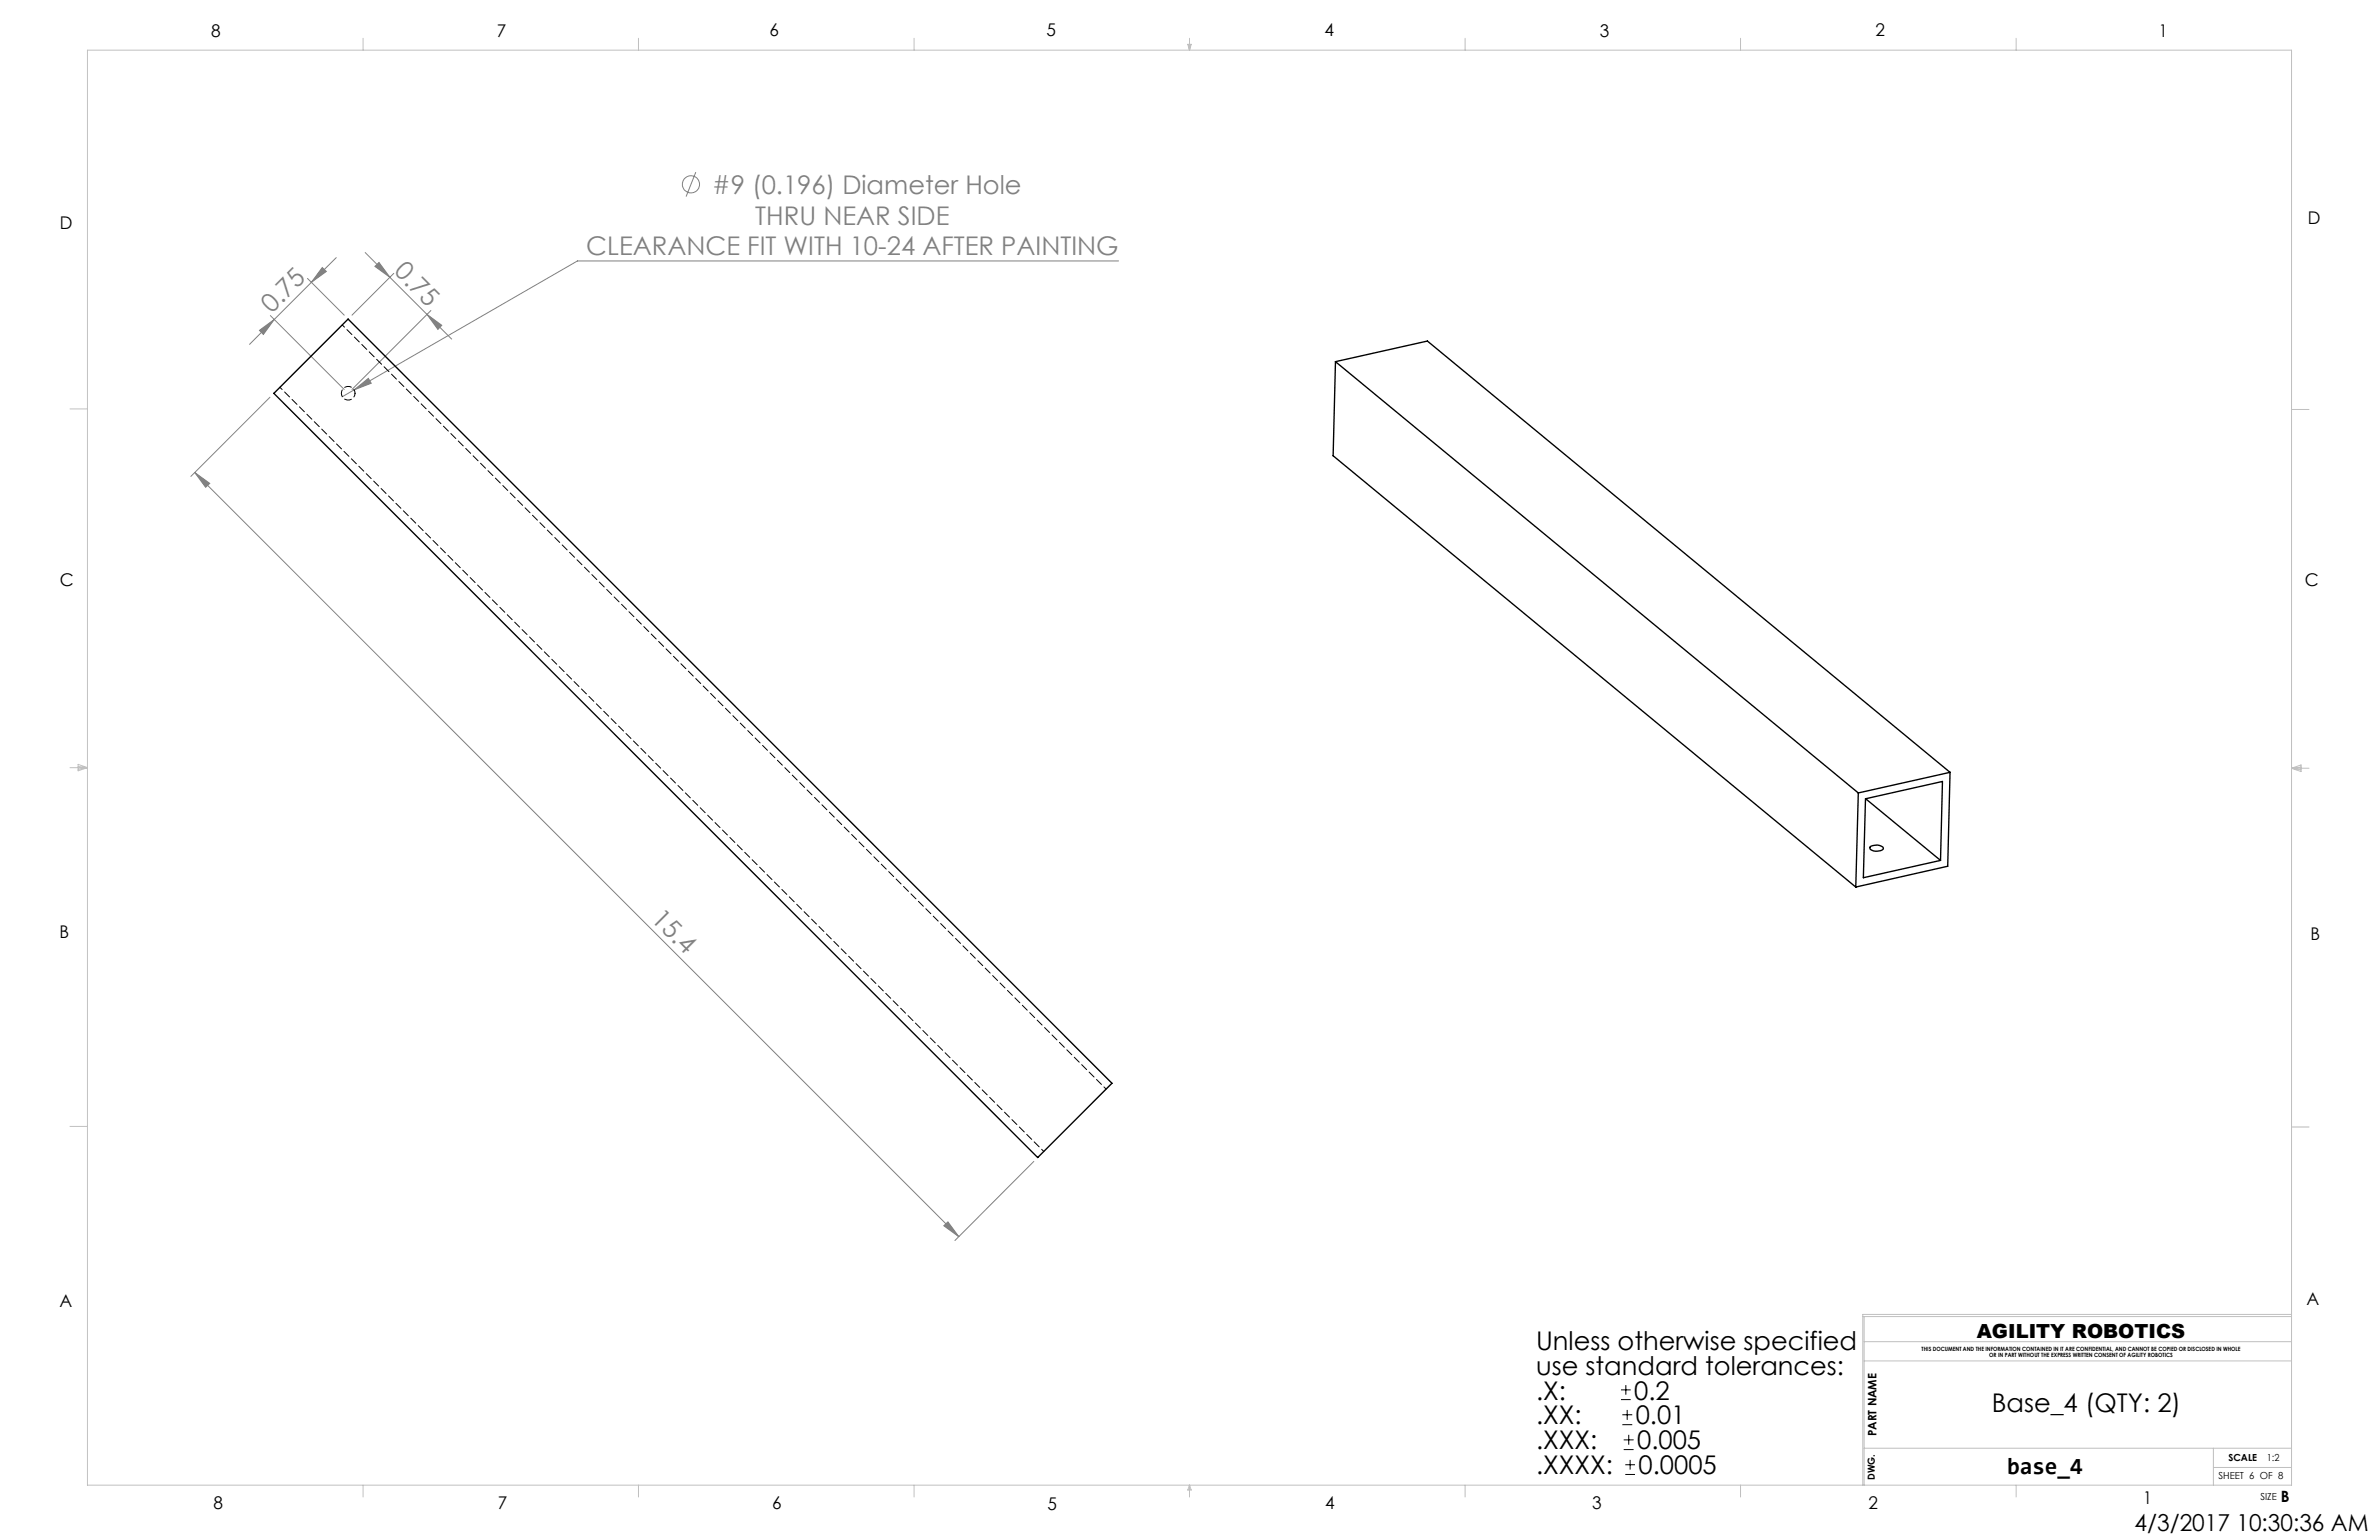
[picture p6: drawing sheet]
<svg xmlns="http://www.w3.org/2000/svg" width="432mm" height="279mm" viewBox="0 0 432 279" stroke-linecap="round" stroke-linejoin="round" font-family="sans-serif">
<defs><g id="words">
<g font-size="4.7" fill="#808080">
<text x="129.3" y="35.1">#9 (0.196) Diameter Hole</text>
<text x="137.1" y="40.7">THRU NEAR SIDE</text>
<text x="106.4" y="46.3">CLEARANCE FIT WITH 10-24 AFTER PAINTING</text>
<text x="71.3" y="49.4" transform="rotate(45 71.3 49.4)">0.75</text>
<text x="49.3" y="57" transform="rotate(-45 49.3 57)">0.75</text>
<text x="118" y="166.9" transform="rotate(45 118 166.9)">15.4</text>
</g>
<g font-size="4.7">
<text x="278.8" y="244.9">Unless otherwise specified</text>
<text x="278.8" y="249.4">use standard tolerances:</text>
<text x="278.8" y="253.9">.X:</text>
<text x="296.6" y="253.9">0.2</text>
<text x="361.5" y="256.2">Base_4 (QTY: 2)</text>
<text x="278.8" y="263">.XXX:</text>
<text x="278.8" y="258.4">.XX:</text>
<text x="296.9" y="258.4">0.01</text>
<text x="297.1" y="263">0.005</text>
<text x="278.8" y="267.5">.XXXX:</text>
<text x="297.4" y="267.5">0.0005</text>
</g>
<g font-size="4.2">
<text x="364.3" y="267.5">base_4</text>
<text x="387.5" y="277.7">4/3/2017 10:30:36 AM</text>
</g>
<text font-size="3.5" x="358.8" y="242.7">AGILITY ROBOTICS</text>
<g font-size="3.2">
<text x="38.3" y="6.7">8</text>
<text x="90.2" y="6.7">7</text>
<text x="139.7" y="6.5">6</text>
<text x="190" y="6.5">5</text>
<text x="240.4" y="6.6">4</text>
<text x="290.4" y="6.7">3</text>
<text x="340.4" y="6.5">2</text>
<text x="391.9" y="6.7">1</text>
<text x="10.9" y="41.6">D</text>
<text x="418.9" y="40.7">D</text>
<text x="10.9" y="106.3">C</text>
<text x="418.4" y="106.4">C</text>
<text x="10.8" y="170.2">B</text>
<text x="419.4" y="170.6">B</text>
<text x="10.8" y="237.2">A</text>
<text x="418.6" y="236.8">A</text>
<text x="38.8" y="273.8">8</text>
<text x="90.4" y="273.8">7</text>
<text x="140.2" y="273.8">6</text>
<text x="190.1" y="273.9">5</text>
<text x="240.5" y="273.8">4</text>
<text x="289" y="273.9">3</text>
<text x="339.1" y="273.8">2</text>
<text x="389" y="272.9">1</text>
</g>
<text font-size="2.8" x="414" y="272.5">B</text>
<text font-size="2.1" x="340.6" y="260.5" transform="rotate(-90 340.6 260.5)">PART NAME</text>
<g font-size="1.8">
<text x="340.3" y="268.5" transform="rotate(-90 340.3 268.5)">DWG.</text>
<text x="402.7" y="268.4">SHEET 6 OF 8</text>
<text x="404.5" y="265">SCALE</text>
<text x="411.4" y="265.1">1:2</text>
<text x="410.3" y="272.1">SIZE</text>
</g>
<g font-size="1.1">
<text x="348.8" y="245.1">THIS DOCUMENT AND THE INFORMATION CONTAINED IN IT ARE CONFIDENTIAL, AND CANNOT BE COPIED OR DISCLOSED IN WHOLE</text>
<text x="361.1" y="246.2">OR IN PART WITHOUT THE EXPRESS WRITTEN CONSENT OF AGILITY ROBOTICS</text>
</g>
</g></defs>
<g fill="none" stroke="#808080" stroke-width=".18">
<path d="M126.3 31.2l-1.8 4.5M47.1 59.9l2.7-1.9-2 2.7zM49.1 57.3l13.4 13.4M49.8 58l-4.5 4.5M55.8 50.5l6.7 6.7M56.5 51.2l-6.7 6.8M58.5 48.5l.7 .7-2.7 2zM61 46.7l-4.5 4.5M66.3 45.8l15.7 15.7M68.1 48.3l.7-.7 2 2.7zM71.5 49.6l-7.6 7.6M77.5 57l2.7 2-.7 .8z"/>
<path d="M78.2 56.3l-14.3 14.4M203 47.3h-98.2l-40.5 23.4M49 72.1l-14.4 14.3M64.3 70.7l2.6-2 .5 .8zM64.3 70.7l-2.2 1.3M35.3 85.7l138.7 138.7M35.3 85.7l2.8 2-.8 .7zM187.6 210.7l-14.3 14.4M171.3 222.4l.7-.7 2 2.7z"/>
<circle cx="125.4" cy="33.4" r="1.55"/>
</g>
<path d="M294.2 253.9h1.8M294.2 252.2h1.8M294.5 258.5h1.8M294.5 256.7h1.8M295.1 251.3v1.7M295.3 255.8v1.8M294.7 263h1.8M294.7 261.2h1.8M295 267.5h1.8M295 265.7h1.8M295.6 260.3v1.8M295.9 264.9v1.7" fill="none" stroke="#000" stroke-width=".18"/>
<g fill="none" stroke="#c0c0c0" stroke-width=".18">
<path d="M15.9 9.1h400v260.4h-400zM65.9 6.9v2.2M115.9 6.9v2.2M165.9 6.9v2.2M215.6 8h.6l-.3 1.1zM215.7 8l.2 1.1M215.9 6.9v2.2M216 8l-.1 1.1M265.9 6.9v2.2M315.9 6.9v2.2M365.9 6.9v2.2M12.7 74.2h3.2"/>
<path d="M415.9 74.3h3.2M12.7 139.3h3.2M14.2 139.1l1.7 .2M14.2 138.7l1.7 .6-1.7 .5zM15.9 139.3l-1.7 .3M415.9 139.4h3.2M415.9 139.4l1.8-.6v1.2zM415.9 139.4l1.8 .3M417.7 139.2l-1.8 .2M12.7 204.4h3.2M415.9 204.5h3.2M338.1 238.9h77.8"/>
<path d="M338.3 238.9v30.6M415.9 238.5h-77.8v31M338.3 243.4h77.6M338.3 246.9h77.6M65.9 269.5v2.1M115.9 269.5v2.1M165.9 269.5v2.1M215.9 269.5v2.1M215.9 269.5l.3 .8h-.6zM265.9 269.5v2.1M315.9 269.5v2.1M338.3 262.7h77.6"/>
<path d="M365.9 269.5v2.1M401.7 266.2h14.2M401.7 262.7v6.8"/>
</g>
<g fill="#808080">
<path d="M64.3 70.7l2.6-2 .5 .8z"/>
<path d="M77.5 57l2.7 2-.7 .8zM68.1 48.3l.7-.7 2 2.7z"/>
<path d="M47.1 59.9l2.7-1.9-2 2.7zM58.5 48.5l.7 .7-2.7 2z"/>
<path d="M35.3 85.7l2.8 2-.8 .7zM171.3 222.4l.7-.7 2 2.7z"/>
</g>
<path d="M49.7 71.4l13.5-13.5 138.6 138.6-13.5 13.5zM242.4 65.6l94.9 78.3M242.4 65.6l16.7-3.7 94.8 78.2M242.4 65.6l-.4 17.1 94.8 78.2M337.3 143.9l-.5 17M338.6 144.9l14-3.1-.4 14.3-14 3.1zM338.6 144.9l13.6 11.2M339.6 153.5l.3-.1a1.67 1.67 0 0 1 1.9 .5 1.55 1.55 0 0 1-2.1 .3l-.3-.3zM353.9 140.1l-16.6 3.8M353.9 140.1l-.4 17.1-16.7 3.7" fill="none" stroke="#000" stroke-width=".25"/>
<path d="M200.8 197.6l-138.7-138.6M189.5 208.9l-138.7-138.6" fill="none" stroke="#000" stroke-width=".18" stroke-dasharray="1.3 .6" stroke-dashoffset=".7"/>
<path d="M64.4 71.3a1.24 1.24 0 0 0-1.7-1.1 1.24 1.24 0 0 0-.4 2 1.24 1.24 0 0 0 2.1-.4v-.5" fill="none" stroke="#000" stroke-width=".18" stroke-dasharray="1.3 .6" stroke-dashoffset=".6"/>
<use href="#words"/>
</svg>
